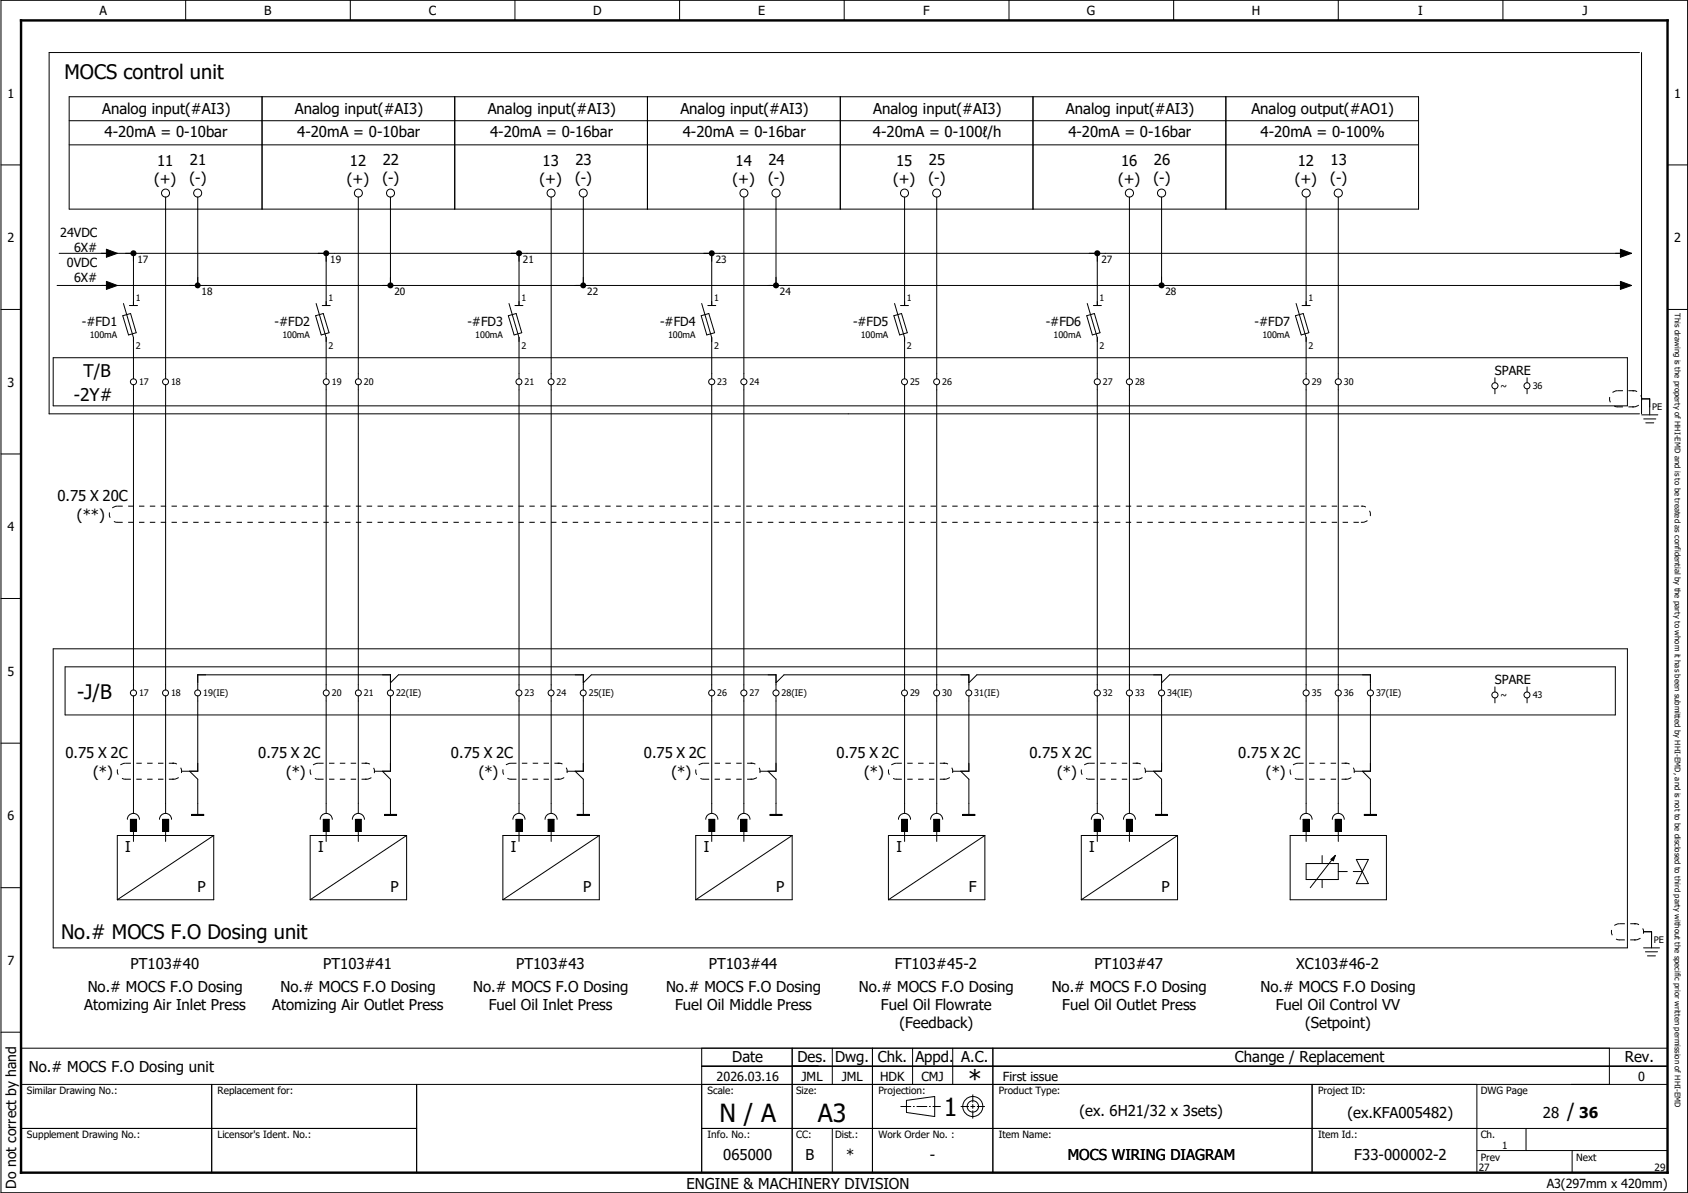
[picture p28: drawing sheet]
<svg xmlns="http://www.w3.org/2000/svg" width="420mm" height="297mm" viewBox="0 0 420 297" stroke-linecap="round" stroke-linejoin="round" font-family="sans-serif">
<defs><g id="words">
<g font-size="6.2">
<text x="240.9" y="270.9">*</text>
<text x="179.1" y="279.4">N / A</text>
<text x="203.6" y="279.4">A3</text>
<text x="234.9" y="278">1</text>
</g>
<g font-size="5">
<text x="16.1" y="19.6">MOCS control unit</text>
<text x="19.2" y="174.2">-J/B</text>
<text x="15.2" y="233.8">No.# MOCS F.O Dosing unit</text>
<text x="390.1" y="278.5">/</text>
</g>
<g font-size="4.3">
<text x="20.8" y="93.8">T/B</text>
<text x="18.4" y="99.7">-2Y#</text>
</g>
<g font-size="3.7">
<text x="25.4" y="28.4">Analog input(#AI3)</text>
<text x="73.4" y="28.4">Analog input(#AI3)</text>
<text x="121.4" y="28.4">Analog input(#AI3)</text>
<text x="169.4" y="28.4">Analog input(#AI3)</text>
<text x="217.4" y="28.4">Analog input(#AI3)</text>
<text x="265.3" y="28.4">Analog input(#AI3)</text>
<text x="311.5" y="28.4">Analog output(#AO1)</text>
<text x="26" y="34.2">4-20mA = 0-10bar</text>
<text x="74" y="34.2">4-20mA = 0-10bar</text>
<text x="122" y="34.2">4-20mA = 0-16bar</text>
<text x="170" y="34.2">4-20mA = 0-16bar</text>
<text x="217.3" y="34.2">4-20mA = 0-100ℓ/h</text>
<text x="265.9" y="34.2">4-20mA = 0-16bar</text>
<text x="313.8" y="34.2">4-20mA = 0-100%</text>
<text x="39.1" y="41.2">11</text>
<text x="47.3" y="41.2">21</text>
<text x="87.1" y="41.2">12</text>
<text x="95.3" y="41.2">22</text>
<text x="135.1" y="41.2">13</text>
<text x="143.2" y="41.2">23</text>
<text x="183.1" y="41.2">14</text>
<text x="191.3" y="41.2">24</text>
<text x="223" y="41.2">15</text>
<text x="231.2" y="41.2">25</text>
<text x="279" y="41.2">16</text>
<text x="287.2" y="41.2">26</text>
<text x="323" y="41.2">12</text>
<text x="331.2" y="41.2">13</text>
<text x="38.3" y="45.8">(+)</text>
<text x="47.2" y="45.7">(-)</text>
<text x="86.3" y="45.8">(+)</text>
<text x="95.2" y="45.7">(-)</text>
<text x="134.3" y="45.8">(+)</text>
<text x="143.2" y="45.7">(-)</text>
<text x="182.3" y="45.8">(+)</text>
<text x="191.2" y="45.7">(-)</text>
<text x="222.3" y="45.8">(+)</text>
<text x="231.1" y="45.7">(-)</text>
<text x="278.3" y="45.8">(+)</text>
<text x="287.1" y="45.7">(-)</text>
<text x="322.3" y="45.8">(+)</text>
<text x="331.1" y="45.7">(-)</text>
<text x="14.3" y="124.7">0.75 X 20C</text>
<text x="19.2" y="129.4">(**)</text>
<text x="16.3" y="188.7">0.75 X 2C</text>
<text x="64.3" y="188.7">0.75 X 2C</text>
<text x="112.3" y="188.7">0.75 X 2C</text>
<text x="160.3" y="188.7">0.75 X 2C</text>
<text x="208.2" y="188.7">0.75 X 2C</text>
<text x="256.2" y="188.7">0.75 X 2C</text>
<text x="308.2" y="188.7">0.75 X 2C</text>
<text x="23.2" y="193.4">(*)</text>
<text x="71.2" y="193.4">(*)</text>
<text x="119.2" y="193.4">(*)</text>
<text x="167.2" y="193.4">(*)</text>
<text x="215.1" y="193.4">(*)</text>
<text x="263.1" y="193.4">(*)</text>
<text x="315.1" y="193.4">(*)</text>
<text x="31.2" y="212.2">I</text>
<text x="79.2" y="212.2">I</text>
<text x="127.2" y="212.2">I</text>
<text x="175.2" y="212.2">I</text>
<text x="223.1" y="212.2">I</text>
<text x="271.1" y="212.2">I</text>
<text x="49.2" y="222.2">P</text>
<text x="97.2" y="222.2">P</text>
<text x="145.1" y="222.2">P</text>
<text x="193.2" y="222.2">P</text>
<text x="241.1" y="222.2">F</text>
<text x="289.1" y="222.2">P</text>
<text x="32.5" y="241.4">PT103#40</text>
<text x="80.5" y="241.4">PT103#41</text>
<text x="128.5" y="241.4">PT103#43</text>
<text x="176.4" y="241.4">PT103#44</text>
<text x="222.7" y="241.4">FT103#45-2</text>
<text x="272.4" y="241.4">PT103#47</text>
<text x="322.6" y="241.4">XC103#46-2</text>
<text x="21" y="251.4">Atomizing Air Inlet Press</text>
<text x="21.8" y="246.9">No.# MOCS F.O Dosing</text>
<text x="67.8" y="251.4">Atomizing Air Outlet Press</text>
<text x="69.8" y="246.9">No.# MOCS F.O Dosing</text>
<text x="117.8" y="246.9">No.# MOCS F.O Dosing</text>
<text x="121.7" y="251.4">Fuel Oil Inlet Press</text>
<text x="165.8" y="246.9">No.# MOCS F.O Dosing</text>
<text x="168.1" y="251.4">Fuel Oil Middle Press</text>
<text x="213.8" y="246.9">No.# MOCS F.O Dosing</text>
<text x="219.3" y="251.4">Fuel Oil Flowrate</text>
<text x="261.8" y="246.9">No.# MOCS F.O Dosing</text>
<text x="264.4" y="251.4">Fuel Oil Outlet Press</text>
<text x="313.8" y="246.9">No.# MOCS F.O Dosing</text>
<text x="317.6" y="251.4">Fuel Oil Control VV</text>
<text x="223.9" y="255.9">(Feedback)</text>
<text x="324.9" y="255.9">(Setpoint)</text>
<text x="7.2" y="267">No.# MOCS F.O Dosing unit</text>
<text x="182.3" y="264.5">Date</text>
<text x="198.5" y="264.5">Des. Dwg. Chk. Appd. A.C.</text>
<text x="307.4" y="264.5">Change / Replacement</text>
<text x="404.4" y="264.5">Rev.</text>
<text x="268.7" y="278">(ex. 6H21/32 x 3sets)</text>
<text x="335.4" y="278.5">(ex.KFA005482)</text>
<text x="384" y="278.5">28</text>
<text x="393.1" y="278.5">36</text>
<text x="180" y="288.9">065000</text>
<text x="200.5" y="288.9">B</text>
<text x="210.6" y="288.9">*</text>
<text x="231.5" y="288.9">-</text>
<text x="265.8" y="288.9">MOCS WIRING DIAGRAM</text>
<text x="337.1" y="288.9">F33-000002-2</text>
<text x="170.9" y="296">ENGINE &amp; MACHINERY DIVISION</text>
</g>
<text font-size="3.5" x="4" y="296" transform="rotate(-90 4 296)">Do not correct by hand</text>
<g font-size="3.1">
<text x="24.8" y="3.8">A</text>
<text x="65.8" y="3.8">B</text>
<text x="106.8" y="3.8">C</text>
<text x="147.6" y="3.8">D</text>
<text x="188.8" y="3.8">E</text>
<text x="229.8" y="3.8">F</text>
<text x="270.5" y="3.8">G</text>
<text x="311.6" y="3.8">H</text>
<text x="353" y="3.8">I</text>
<text x="393.9" y="3.8">J</text>
<text x="1.9" y="24.3">1</text>
<text x="416.7" y="24.3">1</text>
<text x="15" y="58.9">24VDC</text>
<text x="1.9" y="60.3">2</text>
<text x="18.4" y="62.7">6X#</text>
<text x="416.7" y="60.3">2</text>
<text x="16.7" y="66.4">0VDC</text>
<text x="18.4" y="70.1">6X#</text>
<text x="20.4" y="81.3">-#FD1</text>
<text x="68.4" y="81.3">-#FD2</text>
<text x="116.4" y="81.3">-#FD3</text>
<text x="164.3" y="81.3">-#FD4</text>
<text x="212.3" y="81.3">-#FD5</text>
<text x="260.3" y="81.3">-#FD6</text>
<text x="312.3" y="81.3">-#FD7</text>
<text x="372.1" y="93.3">SPARE</text>
<text x="1.9" y="96.3">3</text>
<text x="1.9" y="132.2">4</text>
<text x="1.9" y="168.2">5</text>
<text x="372.1" y="170.3">SPARE</text>
<text x="1.9" y="204.2">6</text>
<text x="1.9" y="240.2">7</text>
<text x="178.4" y="269.2">2026.03.16</text>
<text x="199.5" y="269.2">JML</text>
<text x="209.5" y="269.2">JML</text>
<text x="219.1" y="269.2">HDK</text>
<text x="229.4" y="269.2">CMJ</text>
<text x="249.6" y="269.2">First issue</text>
<text x="407.7" y="269.2">0</text>
<text x="385" y="295.7">A3(297mm x 420mm)</text>
</g>
<g font-size="2.5">
<text x="34.2" y="65.5">17</text>
<text x="82.2" y="65.5">19</text>
<text x="130.2" y="65.5">21</text>
<text x="178.2" y="65.5">23</text>
<text x="274.1" y="65.5">27</text>
<text x="50.2" y="73.5">18</text>
<text x="98.2" y="73.5">20</text>
<text x="146.2" y="73.5">22</text>
<text x="194.1" y="73.5">24</text>
<text x="290.1" y="73.5">28</text>
<text x="6.7" y="272.5">Similar Drawing No.:</text>
<text x="54.2" y="272.5">Replacement for:</text>
<text x="176.1" y="272.5">Scale:</text>
<text x="198.2" y="272.5">Size:</text>
<text x="218.6" y="272.5">Projection:</text>
<text x="248.6" y="272.5">Product Type:</text>
<text x="328.1" y="272.5">Project ID:</text>
<text x="368.6" y="272.5">DWG Page</text>
<text x="6.7" y="283.5">Supplement Drawing No.:</text>
<text x="54.2" y="283.5">Licensor's Ident. No.:</text>
<text x="176.1" y="283.5">Info. No.:</text>
<text x="198.2" y="283.5">CC:</text>
<text x="207.9" y="283.5">Dist.:</text>
<text x="218.6" y="283.5">Work Order No. :</text>
<text x="248.6" y="283.5">Item Name:</text>
<text x="328.1" y="283.5">Item Id.:</text>
<text x="368.6" y="283.5">Ch.</text>
<text x="373.9" y="286">1</text>
<text x="368.1" y="291.5">27</text>
<text x="368.6" y="289">Prev</text>
<text x="392.3" y="289">Next</text>
<text x="411.9" y="291.5">29</text>
</g>
<g font-size="2.2">
<text x="33.8" y="75">1</text>
<text x="81.8" y="75">1</text>
<text x="129.8" y="75">1</text>
<text x="177.7" y="75">1</text>
<text x="225.8" y="75">1</text>
<text x="273.7" y="75">1</text>
<text x="325.7" y="75">1</text>
<text x="22.3" y="84.1">100mA</text>
<text x="33.8" y="86.9">2</text>
<text x="70.3" y="84.1">100mA</text>
<text x="81.8" y="86.9">2</text>
<text x="118.3" y="84.1">100mA</text>
<text x="129.8" y="86.9">2</text>
<text x="166.3" y="84.1">100mA</text>
<text x="177.7" y="86.9">2</text>
<text x="214.3" y="84.1">100mA</text>
<text x="225.8" y="86.9">2</text>
<text x="262.2" y="84.1">100mA</text>
<text x="273.7" y="86.9">2</text>
<text x="314.2" y="84.1">100mA</text>
<text x="325.7" y="86.9">2</text>
<text x="34.6" y="95.9">17</text>
<text x="42.6" y="95.9">18</text>
<text x="82.6" y="95.9">19</text>
<text x="90.6" y="95.9">20</text>
<text x="130.5" y="95.9">21</text>
<text x="138.5" y="95.9">22</text>
<text x="178.6" y="95.9">23</text>
<text x="186.6" y="95.9">24</text>
<text x="226.5" y="95.9">25</text>
<text x="234.5" y="95.9">26</text>
<text x="274.5" y="95.9">27</text>
<text x="282.5" y="95.9">28</text>
<text x="326.5" y="95.9">29</text>
<text x="334.5" y="95.9">30</text>
<text x="373.5" y="96.9">~</text>
<text x="381.5" y="96.9">36</text>
<text x="411.2" y="102.2">PE</text>
<text x="34.6" y="173.4">17</text>
<text x="42.6" y="173.4">18</text>
<text x="50.6" y="173.4">19(IE)</text>
<text x="82.6" y="173.4">20</text>
<text x="90.6" y="173.4">21</text>
<text x="98.6" y="173.4">22(IE)</text>
<text x="130.5" y="173.4">23</text>
<text x="138.5" y="173.4">24</text>
<text x="146.5" y="173.4">25(IE)</text>
<text x="178.6" y="173.4">26</text>
<text x="186.6" y="173.4">27</text>
<text x="194.6" y="173.4">28(IE)</text>
<text x="226.5" y="173.4">29</text>
<text x="234.5" y="173.4">30</text>
<text x="242.5" y="173.4">31(IE)</text>
<text x="274.5" y="173.4">32</text>
<text x="282.5" y="173.4">33</text>
<text x="290.5" y="173.4">34(IE)</text>
<text x="326.5" y="173.4">35</text>
<text x="334.5" y="173.4">36</text>
<text x="342.5" y="173.4">37(IE)</text>
<text x="373.5" y="173.9">~</text>
<text x="381.5" y="173.9">43</text>
<text x="411.7" y="234.9">PE</text>
</g>
<text font-size="1.9" x="416.9" y="78" transform="rotate(90 416.9 78)">This drawing is the property of HHI-EMD and is to be treated as confidential by the party to whom it has been submitted by HHI-EMD, and is not to be disclosed to third party without the specific prior written permission of HHI-EMD</text>
</g></defs>
<path d="M297.3 0l-297.1 297.1M.2 226.9l99.2 70.1M.1 286.9l10.2 10.2" fill="none" stroke="#fff" stroke-width=".25"/>
<g fill="none" stroke="#000" stroke-width=".25">
<path d="M.2 .1h419.9v296.9h-419.9zM46.2 .1v5M87.2 .1v5M128.2 .1v5M169.2 .1v5M210.1 .1v5M251.2 .1v5M292.1 .1v5M333.1 .1v5M374.1 .1v5M408.1 13.1h-395.9v89.9h395.9M408.6 13.1v89.9"/>
<path d="M17.2 30.1h335.9M17.2 36.1h335.9M17.2 24.1h335.9v28h-335.9zM65.2 24.1v28M113.2 24.1v28M161.2 24.1v28M209.2 24.1v28M257.1 24.1v28M305.1 24.1v28M.2 41.1h5M41.2 49.1v45.2M49.2 49.1v22"/>
<path d="M89.2 49.1v45.2M97.2 49.1v22M137.2 49.1v45.2M145.2 49.1v22M185.2 49.1v45.2M193.2 49.1v22M225.2 49.1v27M233.2 49.1v45.2M281.1 49.1v45.2M289.1 49.1v22M325.1 49.1v27M333.1 49.1v45.2"/>
<path d="M415.1 41.1h5M.2 77h5M14.2 71.1h391.9M14.7 63.1h391.4M26.5 70.1l2.7 1-2.7 1zM26.5 62.1l2.7 1-2.7 1zM30.6 78.6l1.9-.5 1.4 4.7-1.9 .6zM30.7 75.6l2.5 8.5v10.2M32.2 76.1h2M33.2 63.1v13M78.6 78.6l1.9-.5 1.4 4.7-1.9 .6zM78.7 75.6l2.5 8.5v10.2"/>
<path d="M80.2 76.1h2M81.2 63.1v13M126.5 78.6l2-.5 1.4 4.7-1.9 .6zM126.7 75.6l2.5 8.5v10.2M128.2 76.1h2M129.2 63.1v13M174.5 78.6l1.9-.5 1.5 4.7-2 .6zM174.7 75.6l2.5 8.5v10.2M176.2 76.1h2M177.2 63.1v13M222.5 78.6l1.9-.5 1.4 4.7-1.9 .6zM222.7 75.6l2.5 8.5v10.2"/>
<path d="M224.1 76.1h2M270.5 78.6l1.9-.5 1.4 4.7-1.9 .6zM270.6 75.6l2.5 8.5v10.2M272.1 76.1h2M273.1 63.1v13M322.4 78.6l2-.5 1.4 4.7-1.9 .6zM322.6 75.6l2.5 8.5v10.2M324.1 76.1h2M403.3 70.1l2.8 1-2.8 1zM403.3 62.1l2.8 1-2.8 1zM415.1 77h5M13.2 89.1h391.9v11.9h-391.9z"/>
<path d="M33.2 95.8v76M41.2 95.8v76M81.2 95.8v76M89.2 95.8v76M129.2 95.8v76M137.2 95.8v76M177.2 95.8v76M185.2 95.8v76M225.2 95.8v76M233.2 95.8v76M273.1 95.8v76M281.1 95.8v76"/>
<path d="M325.1 95.8v76M333.1 95.8v76M372.1 94.1v1.2M372.1 96.8v1.2M380.1 94.1v1.2M380.1 96.8v1.2M408.6 99.3h2v4M.2 113h5M408.6 103.3h4.1M409.1 104.3h3M409.6 105.3h2M.2 149h5"/>
<path d="M13.2 161.5h391.9v74.5h-391.9zM16.2 166h385.9v12h-385.9zM33.2 173.3v29.2M41.2 173.3v29.2M49.2 171.8v-3.8h48v3.8M49.2 173.3v18.7h-4M81.2 173.3v29.2M89.2 173.3v29.2M97.2 173.3v18.7h-4M97.2 170l2-2h46v3.8M129.2 173.3v29.2M137.2 173.3v29.2"/>
<path d="M145.2 173.3v18.7h-4M145.2 170l2-2h46v3.8M177.2 173.3v29.2M185.2 173.3v29.2M193.2 173.3v18.7h-4M193.2 170l1.9-2h46.1v3.8M225.2 173.3v29.2M233.2 173.3v29.2M241.2 170l2-2h45.9v3.8M241.2 173.3v18.7h-4.1M273.1 173.3v29.2M281.1 173.3v29.2"/>
<path d="M289.1 170l2-2h50v3.8M289.1 173.3v18.7h-4M325.1 173.3v29.2M333.1 173.3v29.2M341.1 173.3v18.7h-4M372.1 171v1.3M372.1 173.8v1.2M380.1 171v1.3M380.1 173.8v1.2M.2 185h5M47.2 192l2 2v8.8M95.2 192l2 2v8.8"/>
<path d="M143.2 192l2 2v8.8M191.2 192l2 2v8.8M239.1 192l2.1 2v8.8M287.1 192l2 2v8.8M339.1 192l2 2v8.8M31.7 204a1.5 1.5 0 0 1 1.5-1.5 1.5 1.5 0 0 1 1.5 1.5M32.5 204h1.5v3h-1.5zM33.2 207v2.5M39.7 204a1.5 1.5 0 0 1 1.5-1.5 1.5 1.5 0 0 1 1.5 1.5M40.5 204h1.5v3h-1.5zM41.2 207v2.5M47.7 202.8h3v.2h-3z"/>
<path d="M47.7 202.9h3M53.2 208v16h-24M53.2 208h-24v16M53.2 208l-24 16M79.7 204a1.5 1.5 0 0 1 1.5-1.5 1.5 1.5 0 0 1 1.5 1.5M80.5 204h1.4v3h-1.4zM81.2 207v2.5M87.7 204a1.5 1.5 0 0 1 1.5-1.5 1.5 1.5 0 0 1 1.5 1.5M88.5 204h1.4v3h-1.4zM89.2 207v2.5M95.7 202.8h3v.2h-3zM95.7 202.9h3"/>
<path d="M101.2 208l-24 16M101.2 208v16h-24M101.2 208h-24v16M127.7 204a1.5 1.5 0 0 1 1.5-1.5 1.5 1.5 0 0 1 1.5 1.5M128.4 204h1.6v3h-1.6zM129.2 207v2.5M135.7 204a1.5 1.5 0 0 1 1.5-1.5 1.5 1.5 0 0 1 1.5 1.5M136.4 204h1.5v3h-1.5zM137.2 207v2.5M143.7 202.8h3v.2h-3zM143.7 202.9h3M149.2 208v16h-24"/>
<path d="M149.2 208h-24v16M149.2 208l-24 16M175.7 204a1.5 1.5 0 0 1 1.5-1.5 1.5 1.5 0 0 1 1.5 1.5M176.4 204h1.5v3h-1.5zM177.2 207v2.5M183.7 204a1.5 1.5 0 0 1 1.5-1.5 1.5 1.5 0 0 1 1.5 1.5M184.4 204h1.5v3h-1.5zM185.2 207v2.5M191.7 202.8h2.9v.2h-2.9zM191.7 202.9h2.9M197.2 208v16h-24M197.2 208h-24v16"/>
<path d="M197.2 208l-24 16M223.6 204a1.5 1.5 0 0 1 1.5-1.5 1.5 1.5 0 0 1 1.5 1.5M224.4 204h1.5v3h-1.5zM225.2 207v2.5M231.6 204a1.5 1.5 0 0 1 1.5-1.5 1.5 1.5 0 0 1 1.5 1.5M232.4 204h1.5v3h-1.5zM233.2 207v2.5M239.6 202.8h3v.2h-3zM239.6 202.9h3M245.1 208v16h-24M245.1 208h-24v16M245.1 208l-24 16"/>
<path d="M271.6 204a1.5 1.5 0 0 1 1.5-1.5 1.5 1.5 0 0 1 1.5 1.5M272.4 204h1.5v3h-1.5zM273.1 207v2.5M279.6 204a1.48 1.48 0 0 1 1.5-1.5 1.48 1.48 0 0 1 1.5 1.5M280.4 204h1.5v3h-1.5zM281.1 207v2.5M287.6 202.8h3v.2h-3zM287.6 202.9h3M293.1 208v16h-24M293.1 208h-24v16M293.1 208l-24 16M321.1 208h24v16h-24z"/>
<path d="M323.6 204a1.48 1.48 0 0 1 1.5-1.5 1.48 1.48 0 0 1 1.5 1.5M324.3 204h1.6v3h-1.6zM325.1 215h8v4h-8zM325.1 207v2.5M329.1 213v2M329.1 219v2M331.3 214l1.1-1-.5 1.3zM331.6 204a1.48 1.48 0 0 1 1.5-1.5 1.48 1.48 0 0 1 1.5 1.5M332.3 204h1.6v3h-1.6zM332.4 213l-6.3 8M333.1 207v2.5M333.1 217h2.3"/>
<path d="M336.8 217h2.3M337.6 214h3l-3 6h3zM339.6 202.8h3v.2h-3zM339.6 202.9h3M.2 221h5M409.1 232h2v4M409.1 236h4M409.6 237h3M410.1 238h2M.2 257h5M5.2 261h409.9M52.7 270v22"/>
<path d="M103.7 270v22M174.7 261v31M174.7 265.5h240.4M197.2 261v31M207.2 261v9M217.2 261v31M225.6 274l7.1-1v5l-7.1-1zM227.1 261v9M237.1 261v9M241.6 275.5h1M242.1 275v1M247.1 261v31"/>
<path d="M326.6 270v22M367.6 270v22h-362.4v-22h409.9M400.6 261v9M5.2 281h98.5M174.7 281h240.4M207.2 281v11M367.6 286.5h47.5M379.8 281v5.5M391.3 286.5v5.5"/>
<circle cx="41.2" cy="48.1" r=".99"/>
<circle cx="49.2" cy="48.1" r=".99"/>
<circle cx="89.2" cy="48.1" r="1"/>
<circle cx="97.2" cy="48.1" r="1"/>
<circle cx="137.2" cy="48.1" r=".99"/>
<circle cx="145.2" cy="48.1" r=".99"/>
<circle cx="185.2" cy="48.1" r="1"/>
<circle cx="193.2" cy="48.1" r="1.01"/>
<circle cx="225.1" cy="48.1" r=".99"/>
<circle cx="233.1" cy="48.1" r=".99"/>
<circle cx="281.1" cy="48.1" r="1.01"/>
<circle cx="289.1" cy="48.1" r="1.01"/>
<circle cx="325.1" cy="48.1" r="1.01"/>
<circle cx="333.1" cy="48.1" r="1.01"/>
<circle cx="33.2" cy="95.1" r=".75"/>
<circle cx="41.2" cy="95.1" r=".74"/>
<circle cx="81.2" cy="95.1" r=".74"/>
<circle cx="89.2" cy="95.1" r=".75"/>
<circle cx="129.2" cy="95.1" r=".74"/>
<circle cx="137.2" cy="95.1" r=".74"/>
<circle cx="177.2" cy="95.1" r=".75"/>
<circle cx="185.2" cy="95.1" r=".75"/>
<circle cx="225.1" cy="95.1" r=".74"/>
<circle cx="233.1" cy="95.1" r=".74"/>
<circle cx="273.1" cy="95.1" r=".75"/>
<circle cx="281.1" cy="95.1" r=".75"/>
<circle cx="325.1" cy="95.1" r=".75"/>
<circle cx="333.1" cy="95.1" r=".75"/>
<circle cx="372.1" cy="96.1" r=".76"/>
<circle cx="380.1" cy="96" r=".75"/>
<circle cx="33.2" cy="172.5" r=".75"/>
<circle cx="41.2" cy="172.5" r=".74"/>
<circle cx="49.2" cy="172.5" r=".74"/>
<circle cx="81.2" cy="172.5" r=".74"/>
<circle cx="89.2" cy="172.5" r=".75"/>
<circle cx="97.2" cy="172.5" r=".75"/>
<circle cx="129.2" cy="172.5" r=".74"/>
<circle cx="137.2" cy="172.5" r=".74"/>
<circle cx="145.2" cy="172.5" r=".74"/>
<circle cx="177.2" cy="172.5" r=".75"/>
<circle cx="185.2" cy="172.5" r=".75"/>
<circle cx="193.2" cy="172.5" r=".75"/>
<circle cx="225.1" cy="172.5" r=".74"/>
<circle cx="233.1" cy="172.5" r=".74"/>
<circle cx="241.1" cy="172.5" r=".74"/>
<circle cx="273.1" cy="172.5" r=".75"/>
<circle cx="281.1" cy="172.5" r=".75"/>
<circle cx="289.1" cy="172.5" r=".75"/>
<circle cx="325.1" cy="172.5" r=".75"/>
<circle cx="333.1" cy="172.5" r=".75"/>
<circle cx="341.1" cy="172.5" r=".75"/>
<circle cx="372.1" cy="173" r=".75"/>
<circle cx="380.1" cy="173" r=".74"/>
<circle cx="242.1" cy="275.5" r="2.49"/>
<circle cx="242.2" cy="275.5" r="1.42"/>
</g>
<path d="M5.2 5.1h409.9v286.9h-409.9z" fill="none" stroke="#000" stroke-width=".6"/>
<path d="M224.1 275.5h10M239.1 275.5h2.1M242.1 276.5v2M242.1 272.5v2M243.2 275.5h1.9" fill="none" stroke="#000" stroke-width=".25" stroke-dasharray="2.6 .5 .4 .5" stroke-linecap="butt"/>
<g fill="#000">
<path d="M26.5 70.1l2.7 1-2.7 1zM26.5 62.1l2.7 1-2.7 1zM403.3 70.1l2.8 1-2.8 1zM403.3 62.1l2.8 1-2.8 1zM406.3 97.2l.5 .1-.5 .1zM406.6 97.2l.1 .3zM402.6 101.2h.1l-.1 .2zM406.3 101.2l.5 .1-.5 .1zM29.2 129.9l.1 .2-.1 .1zM338.7 129.9l.5 .1-.5 .2zM338.7 125.9h.5v.3h-.5zM339 125.9h.2v.3z"/>
<path d="M31.2 193.9l.2 .1-.2 .1zM42.8 193.9l.5 .1-.5 .1zM42.8 189.9l.5 .1-.5 .2zM43.1 189.9h.2v.3zM79.2 193.9l.1 .1-.1 .1zM90.8 193.9h.4l.1 .2h-.5zM90.8 189.9h.4l.1 .2-.5 .1zM91.1 189.9l.2 .3-.2-.1zM127.2 193.9l.1 .1-.2 .1zM138.8 193.9l.5 .1-.5 .1zM138.8 189.9l.5 .1-.5 .2zM139.1 189.9l.1 .3z"/>
<path d="M175.1 193.9l.2 .1-.1 .1zM186.8 193.9h.5v.2h-.5zM186.8 189.9h.5v.2l-.5 .1zM187.1 189.9h.1v.3zM223.1 193.9h.2l-.2 .2zM234.8 193.9l.5 .1-.5 .1zM234.8 189.9l.5 .1-.5 .2zM235.1 189.9l.1 .3zM271.1 193.9l.2 .1-.2 .1zM282.7 193.9l.5 .1-.5 .1zM282.7 189.9l.5 .1-.5 .2zM283 189.9h.2v.3z"/>
<path d="M323.1 193.9l.1 .1-.1 .1zM334.7 193.9l.5 .1-.5 .1zM334.7 189.9l.5 .1-.5 .2zM335 189.9h.2l-.1 .3zM331.3 214l1.1-1-.5 1.3zM403 233.9l.2 .1-.1 .1zM406.7 233.9l.5 .1-.5 .1zM406.7 229.9l.5 .1-.5 .1zM407 229.9h.2v.2zM234 275.4l.2 .1zM241 275.4l.2 .1zM242.1 278.3v.3z"/>
<path d="M242.1 274.3v.2zM245 275.4l.2 .1z"/>
</g>
<g fill="#000">
<path d="M32.7 62.5a.76 .76 0 0 1 .8-.1 .76 .76 0 0 1 .5 .7h-.8h.8a.75 .75 0 0 1-1.1 .7 .75 .75 0 0 1-.2-1.3z" fill-rule="evenodd"/>
<path d="M48.7 70.5a.73 .73 0 0 1 .8-.1 .73 .73 0 0 1 .4 .7h-.7h.7a.74 .74 0 0 1-1 .6 .74 .74 0 0 1-.2-1.2z" fill-rule="evenodd"/>
<path d="M80.7 62.5a.74 .74 0 0 1 .8-.1 .74 .74 0 0 1 .4 .7h-.7h.7a.74 .74 0 0 1-1 .6 .74 .74 0 0 1-.2-1.2z" fill-rule="evenodd"/>
<path d="M96.6 70.5a.76 .76 0 0 1 .9-.1 .76 .76 0 0 1 .4 .7h-.7h.7a.75 .75 0 0 1-1 .6 .75 .75 0 0 1-.3-1.2z" fill-rule="evenodd"/>
<path d="M128.7 62.5a.76 .76 0 0 1 .8-.1 .76 .76 0 0 1 .5 .7h-.8h.8a.75 .75 0 0 1-1.1 .7 .75 .75 0 0 1-.2-1.3z" fill-rule="evenodd"/>
<path d="M144.7 70.5a.73 .73 0 0 1 .8-.1 .73 .73 0 0 1 .4 .7h-.7h.7a.74 .74 0 0 1-1 .6 .74 .74 0 0 1-.2-1.2z" fill-rule="evenodd"/>
<path d="M176.6 62.5a.75 .75 0 0 1 .9-.1 .75 .75 0 0 1 .4 .7h-.7h.7a.75 .75 0 0 1-1 .7 .75 .75 0 0 1-.3-1.3z" fill-rule="evenodd"/>
<path d="M192.6 70.5a.76 .76 0 0 1 .8-.1 .76 .76 0 0 1 .5 .7h-.7h.7a.75 .75 0 0 1-1 .6 .75 .75 0 0 1-.3-1.2z" fill-rule="evenodd"/>
<path d="M272.6 62.5a.76 .76 0 0 1 .8-.1 .76 .76 0 0 1 .5 .7h-.8h.8a.75 .75 0 0 1-1.1 .7 .75 .75 0 0 1-.2-1.3z" fill-rule="evenodd"/>
<path d="M288.6 70.5a.76 .76 0 0 1 .8-.1 .76 .76 0 0 1 .5 .7h-.8h.8a.75 .75 0 0 1-1.1 .6 .75 .75 0 0 1-.2-1.2z" fill-rule="evenodd"/>
<path d="M32.5 204h1.5v3h-1.5z" fill-rule="evenodd"/>
<path d="M40.5 204h1.5v3h-1.5z" fill-rule="evenodd"/>
<path d="M80.5 204h1.4v3h-1.4z" fill-rule="evenodd"/>
<path d="M88.5 204h1.4v3h-1.4z" fill-rule="evenodd"/>
<path d="M128.4 204h1.6v3h-1.6z" fill-rule="evenodd"/>
<path d="M136.4 204h1.5v3h-1.5z" fill-rule="evenodd"/>
<path d="M176.4 204h1.5v3h-1.5z" fill-rule="evenodd"/>
<path d="M184.4 204h1.5v3h-1.5z" fill-rule="evenodd"/>
<path d="M224.4 204h1.5v3h-1.5z" fill-rule="evenodd"/>
<path d="M232.4 204h1.5v3h-1.5z" fill-rule="evenodd"/>
<path d="M272.4 204h1.5v3h-1.5z" fill-rule="evenodd"/>
<path d="M280.4 204h1.5v3h-1.5z" fill-rule="evenodd"/>
<path d="M324.3 204h1.6v3h-1.6z" fill-rule="evenodd"/>
<path d="M332.3 204h1.6v3h-1.6z" fill-rule="evenodd"/>
</g>
<g fill="none" stroke="#000" stroke-width=".25" stroke-dasharray="1.3 1.3" stroke-linecap="butt">
<path d="M402.6 97.3h4M402.6 97.3a2.01 2.01 0 0 0-2 2 2.01 2.01 0 0 0 2 2M402.6 101.3h4M406.6 101.3a2.01 2.01 0 0 0 2-2 2.01 2.01 0 0 0-2-2M29.2 130h309.9M29.2 126h309.9M29.2 126a2.01 2.01 0 0 0-2 2 2.01 2.01 0 0 0 2 2M339.1 130a2.01 2.01 0 0 0 2-2 2.01 2.01 0 0 0-2-2M31.2 194h12M31.2 190h12M31.2 190a1.99 1.99 0 0 0-2 2 1.99 1.99 0 0 0 2 2M43.2 194a1.99 1.99 0 0 0 2-2 1.99 1.99 0 0 0-2-2"/>
<path d="M79.2 194h12M79.2 190h12M79.2 190a1.99 1.99 0 0 0-2 2 1.99 1.99 0 0 0 2 2M91.2 194a1.99 1.99 0 0 0 2-2 1.99 1.99 0 0 0-2-2M127.2 194h12M127.2 190h12M127.2 190a1.99 1.99 0 0 0-2 2 1.99 1.99 0 0 0 2 2M139.2 194a1.99 1.99 0 0 0 2-2 1.99 1.99 0 0 0-2-2M175.2 194h11.9M175.2 190h11.9M175.2 190a1.99 1.99 0 0 0-2 2 1.99 1.99 0 0 0 2 2M187.1 194a1.99 1.99 0 0 0 2.1-2 1.99 1.99 0 0 0-2.1-2"/>
<path d="M223.1 194h12.1M223.1 190h12.1M223.1 190a1.99 1.99 0 0 0-2 2 1.99 1.99 0 0 0 2 2M235.2 194a1.99 1.99 0 0 0 1.9-2 1.99 1.99 0 0 0-1.9-2M271.1 194h12M271.1 190h12M271.1 190a1.99 1.99 0 0 0-2 2 1.99 1.99 0 0 0 2 2M283.1 194a1.99 1.99 0 0 0 2-2 1.99 1.99 0 0 0-2-2M323.1 194h12M323.1 190h12M323.1 190a1.99 1.99 0 0 0-2 2 1.99 1.99 0 0 0 2 2M335.1 194a1.99 1.99 0 0 0 2-2 1.99 1.99 0 0 0-2-2"/>
<path d="M403.1 234h4M403.1 230h4M403.1 230a2.01 2.01 0 0 0-2 2 2.01 2.01 0 0 0 2 2M407.1 234a2.01 2.01 0 0 0 2-2 2.01 2.01 0 0 0-2-2"/>
</g>
<use href="#words"/>
</svg>
